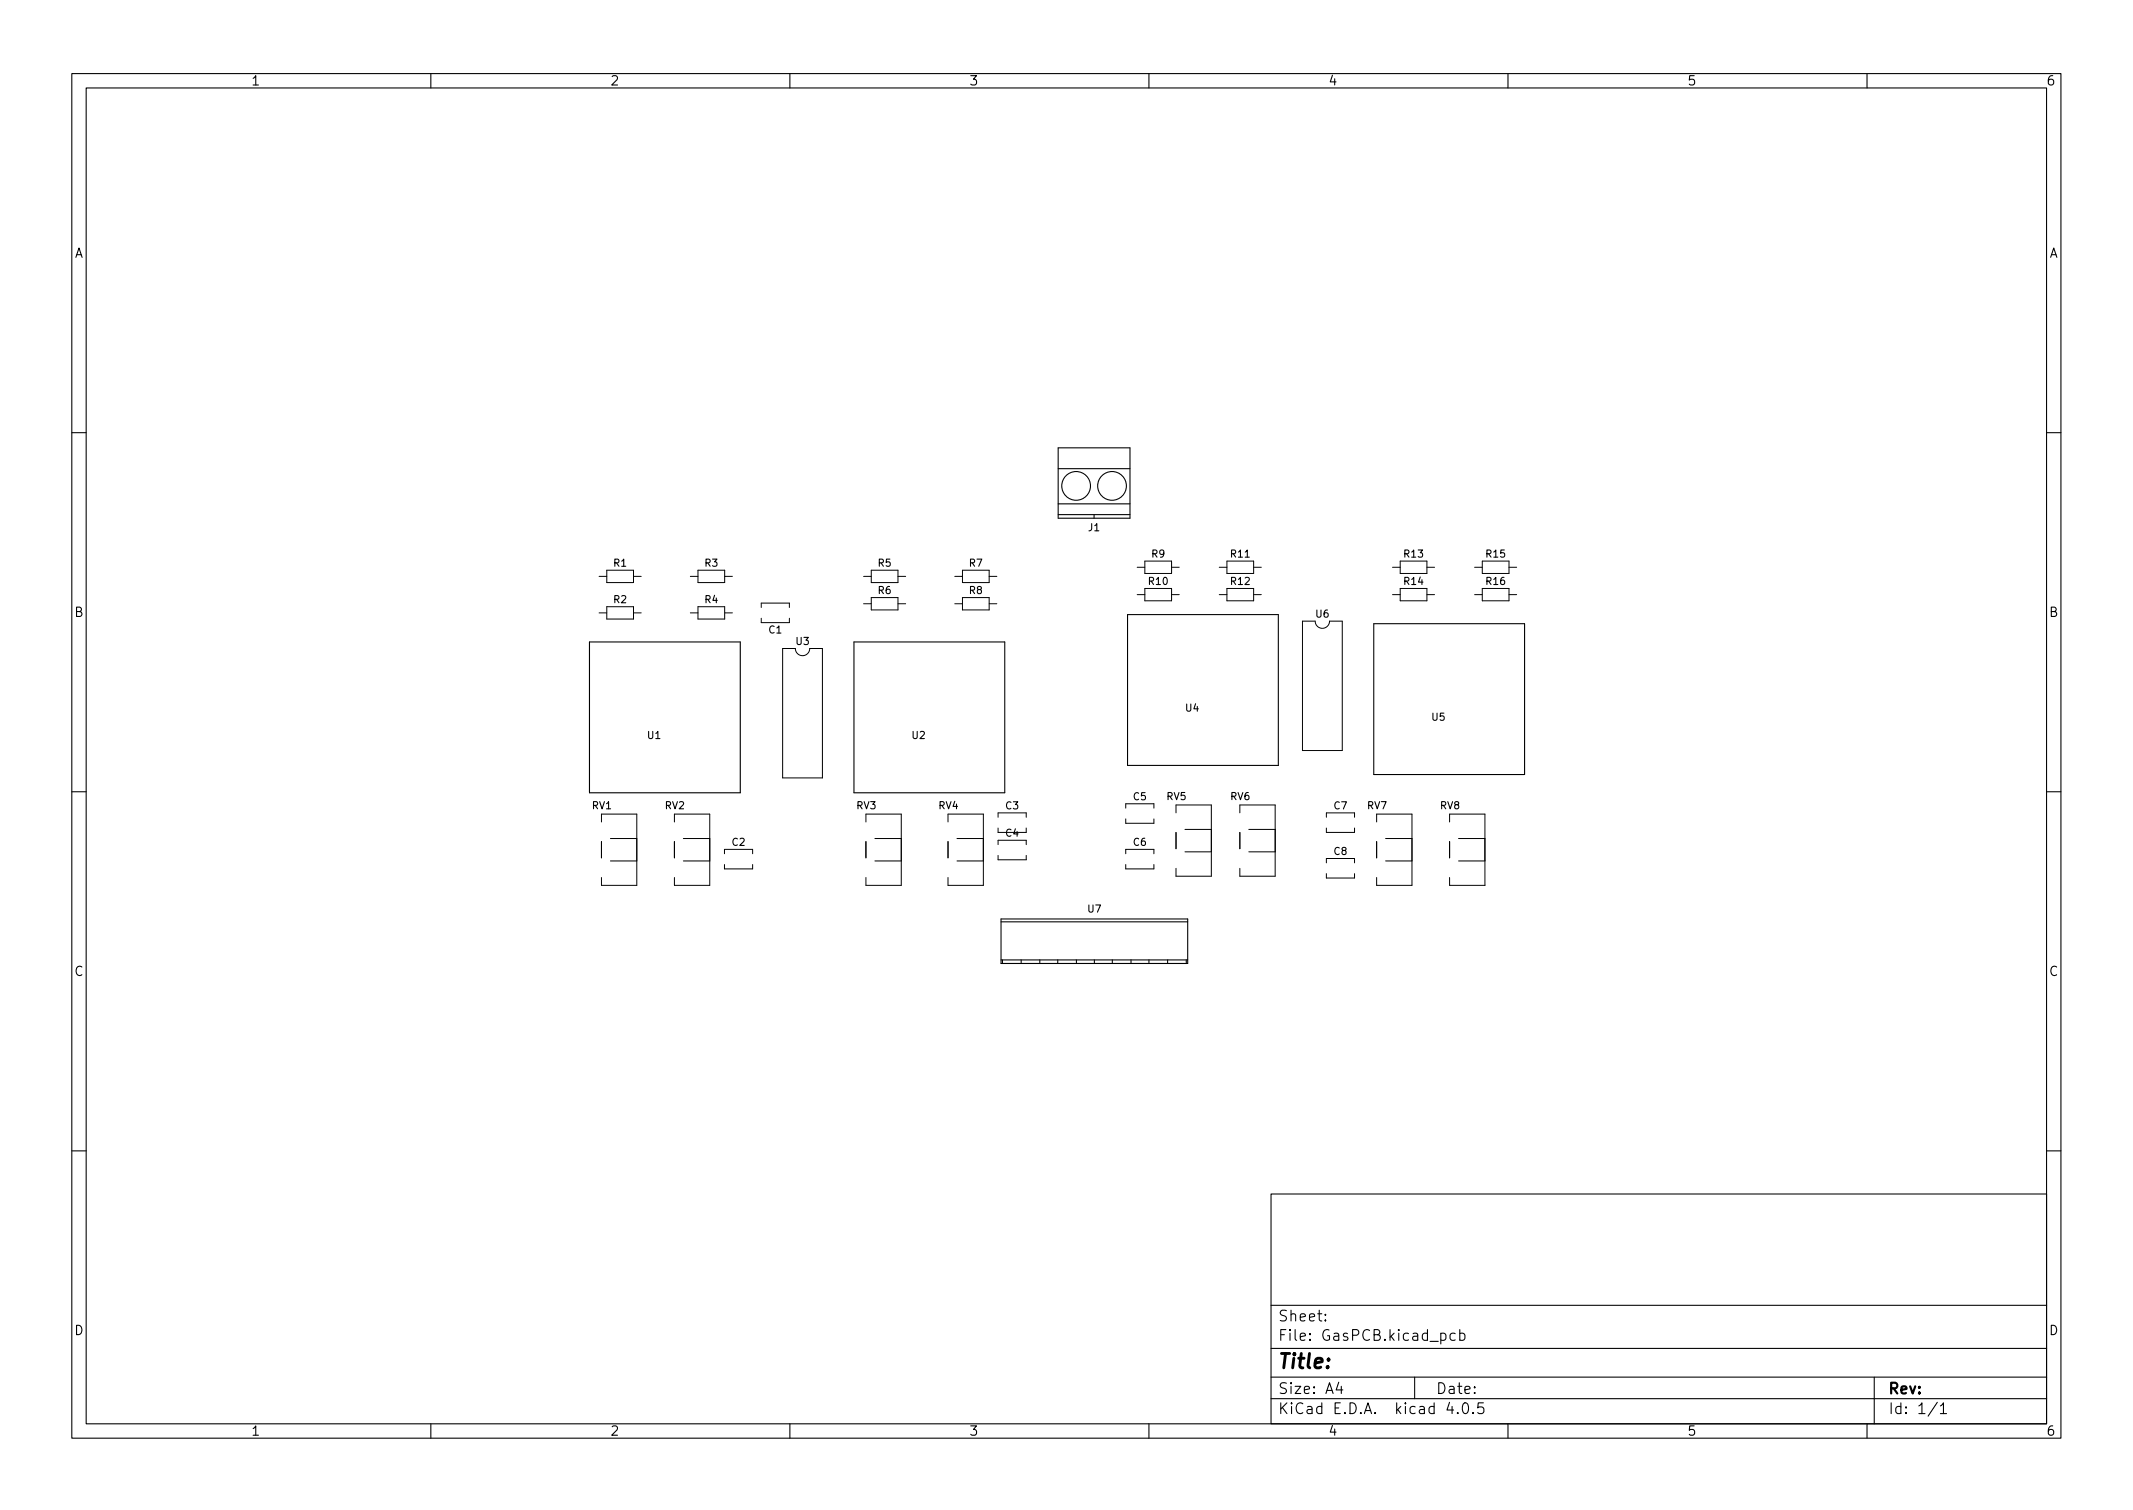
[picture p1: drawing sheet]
<svg xmlns="http://www.w3.org/2000/svg" width="297mm" height="210mm" viewBox="0 0 297 210" stroke-linecap="round" stroke-linejoin="round" font-family="sans-serif">
<defs><g id="words">
<text font-size="2.8" x="178" y="190.6">Title:</text>
<g font-size="2.1">
<text x="178" y="184">Sheet:</text>
<text x="178" y="186.7">File: GasPCB.kicad_pcb</text>
<text x="178" y="196.9">KiCad E.D.A. kicad 4.0.5</text>
<text x="178" y="194.1">Size: A4</text>
<text x="200" y="194.1">Date:</text>
<text x="263" y="194.1">Rev:</text>
<text x="263" y="196.9">Id: 1/1</text>
</g>
<g font-size="1.8">
<text x="35" y="11.9">1</text>
<text x="85" y="11.9">2</text>
<text x="135" y="11.9">3</text>
<text x="185" y="11.9">4</text>
<text x="235" y="11.9">5</text>
<text x="285" y="11.9">6</text>
<text x="10.3" y="35.9">A</text>
<text x="285.3" y="35.9">A</text>
<text x="10.3" y="85.9">B</text>
<text x="285.3" y="85.9">B</text>
<text x="10.3" y="135.9">C</text>
<text x="285.3" y="135.9">C</text>
<text x="10.3" y="185.9">D</text>
<text x="285.3" y="185.9">D</text>
<text x="35" y="199.9">1</text>
<text x="85" y="199.9">2</text>
<text x="135" y="199.9">3</text>
<text x="185" y="199.9">4</text>
<text x="235" y="199.9">5</text>
<text x="285" y="199.9">6</text>
</g>
<g font-size="1.4">
<text x="151.6" y="74">J1</text>
<text x="160.4" y="77.6">R9</text>
<text x="171.4" y="77.6">R11</text>
<text x="195.6" y="77.6">R13</text>
<text x="207" y="77.6">R15</text>
<text x="85.5" y="78.9">R1</text>
<text x="85.5" y="84">R2</text>
<text x="98.2" y="78.9">R3</text>
<text x="98.2" y="84">R4</text>
<text x="122.3" y="78.9">R5</text>
<text x="122.3" y="82.7">R6</text>
<text x="135" y="78.9">R7</text>
<text x="135" y="82.7">R8</text>
<text x="160" y="81.4">R10</text>
<text x="171.4" y="81.4">R12</text>
<text x="195.6" y="81.4">R14</text>
<text x="207" y="81.4">R16</text>
<text x="107.1" y="88.2">C1</text>
<text x="110.9" y="89.8">U3</text>
<text x="183.3" y="86">U6</text>
<text x="165.1" y="99.1">U4</text>
<text x="199.4" y="100.3">U5</text>
<text x="90.2" y="102.9">U1</text>
<text x="127" y="102.9">U2</text>
<text x="82.5" y="112.7">RV1</text>
<text x="92.6" y="112.7">RV2</text>
<text x="119.3" y="112.7">RV3</text>
<text x="130.7" y="112.7">RV4</text>
<text x="140.1" y="112.7">C3</text>
<text x="157.8" y="111.4">C5</text>
<text x="162.5" y="111.4">RV5</text>
<text x="171.4" y="111.4">RV6</text>
<text x="185.8" y="112.7">C7</text>
<text x="190.4" y="112.7">RV7</text>
<text x="200.6" y="112.7">RV8</text>
<text x="102" y="117.8">C2</text>
<text x="140.1" y="116.5">C4</text>
<text x="157.8" y="117.8">C6</text>
<text x="185.8" y="119">C8</text>
<text x="151.5" y="127.1">U7</text>
</g>
</g></defs>
<g fill="none" stroke="#000" stroke-width=".15">
<path d="M10 10.2h277v190.1h-277zM12 12.2h273v186.1h-273zM60 10.2v2M110 10.2v2M160 10.2v2M210 10.2v2M260 10.2v2M10 60.2h2M147.4 70.2h10M147.4 65.3h10M147.4 71.7h10M147.4 62.4h10v9.8h-10z"/>
<path d="M152.4 71.7v.5M285 60.2h2M82.1 89.4h21v21h-21zM118.9 89.4h21v21h-21zM157 85.6h21v21h-21zM191.3 86.8h21v21h-21zM10 110.2h2M285 110.2h2M139.4 128.4h26M139.4 128h26v6.2h-26zM139.4 133.7h26M139.6 133.7v.5"/>
<path d="M142.2 133.7v.5M144.8 133.7v.5M147.3 133.7v.5M149.9 133.7v.5M152.4 133.7v.5M154.9 133.7v.5M157.5 133.7v.5M160 133.7v.5M162.6 133.7v.5M165.2 133.7v.5M10 160.2h2M177 166.3h108v32h-108z"/>
<path d="M285 160.2h2M60 198.3v2M110 198.3v2M160 198.3v2M177 194.8h108M177 191.8h108M177 187.8h108M177 181.8h108M184.6 183.8v.1h-.1l.1-.1v.1M184.6 183v.1h-.1l.1-.1v.1M186.4 192.5l-.3 1h.9M186.8 193v1"/>
<path d="M197 191.8v3M200.6 185.7l.5-.1 .3 .3v.4l-.2 .3h-.1h-.5M201.9 195.3l-.4 1h.9M202.6 185.7l-.4-.1-.3 .3v.4l.2 .3h.1h.4M203 196.7l.1 .1h-.1h-.1l.1-.1v.1M203.3 185.7l.4-.1 .3 .3v.4l-.1 .3h-.2h-.4M203.3 185.1v1.5M203.9 195.4a.36 .36 0 0 1 .5 .2 .77 .77 0 0 1-.4 1.2 1 1 0 0 1-.1-1.4zM205.1 196.7l.1 .1h-.1v-.1v.1M206.6 195.3h-.7l-.1 .7 .2-.1 .5 .1 .1 .2v.5l-.2 .1h-.4l-.2-.1M210 198.3v2M260 198.3v2"/>
<path d="M261 191.8v6.5M269.8 195.3l-1.3 1.9M270.2 195.8l.4-.5v1.5M270.2 196.8h.9"/>
<circle cx="149.9" cy="67.7" r="2"/>
<circle cx="154.9" cy="67.7" r="2"/>
</g>
<g fill="none" stroke="#000" stroke-width=".14">
<path d="M84.5 79.4h3.7v1.7h-3.7zM97.2 79.4h3.7v1.7h-3.7zM121.3 79.4h3.8v1.7h-3.8zM134 79.4h3.8v1.7h-3.8zM158.4 79h1M159.4 78.1h3.8v1.7h-3.8zM163.2 79h1M169.8 79h1.1M170.9 78.1h3.7v1.7h-3.7zM174.6 79h1M193.9 79h1.1M195 78.1h3.7v1.7h-3.7z"/>
<path d="M198.7 79h1.1M205.4 79h1M206.4 78.1h3.7v1.7h-3.7zM210.1 79h1.1M83.4 80.3h1.1M83.4 85.3h1.1M84.5 84.5h3.7v1.7h-3.7zM88.2 80.3h1.1M88.2 85.3h1.1M96.1 80.3h1.1M96.1 85.3h1.1M97.2 84.5h3.7v1.7h-3.7z"/>
<path d="M100.9 80.3h1.1M100.9 85.3h1.1M106 86.1v.6h3.9v-.6M106 84.6v-.6h3.9v.6M109 90.3h1.8a1 1 0 0 0 1 1 1 1 0 0 0 1-1h1.7v18h-5.5zM120.3 80.3h1M120.3 84.1h1M121.3 83.2h3.8v1.7h-3.8zM125.1 80.3h1M125.1 84.1h1M133 80.3h1M133 84.1h1"/>
<path d="M134 83.2h3.8v1.7h-3.8zM137.8 80.3h1M137.8 84.1h1M158.4 82.8h1M159.4 81.9h3.8v1.8h-3.8zM163.2 82.8h1M169.8 82.8h1.1M170.9 81.9h3.7v1.8h-3.7zM174.6 82.8h1M181.4 86.5h1.7a1 1 0 0 0 1 1 1 1 0 0 0 1.1-1h1.7v18h-5.5zM193.9 82.8h1.1M195 81.9h3.7v1.8h-3.7z"/>
<path d="M198.7 82.8h1.1M205.4 82.8h1M206.4 81.9h3.7v1.8h-3.7zM210.1 82.8h1.1M83.8 114.5v-1.1h4.9v9.9h-4.9v-1.1M83.8 117.2v2.3M85 116.8h3.7M85 119.9h3.7M93.9 114.5v-1.1h4.9v9.9h-4.9v-1.1M93.9 117.2v2.3M95.2 116.8h3.6M95.2 119.9h3.6"/>
<path d="M100.9 118.9v-.6h3.9v.6M120.6 114.5v-1.1h4.9v9.9h-4.9v-1.1M120.6 117.2v2.3M121.8 116.8h3.7M121.8 119.9h3.7M132 114.5v-1.1h4.9v9.9h-4.9v-1.1M132 117.2v2.3M133.3 116.8h3.6M133.3 119.9h3.6M139 113.8v-.6h3.9v.6M139 115.3v.6h3.9v-.6M139 117.6v-.6h3.9v.6"/>
<path d="M139 119.1v.6h3.9v-.6M156.8 118.9v-.6h3.9v.6M156.8 112.5v-.6h3.9v.6M156.8 114v.6h3.9v-.6M163.8 113.2v-1.1h4.9v9.9h-4.9v-1.1M163.8 115.9v2.3M165 115.5h3.7M165 118.6h3.7M172.7 113.2v-1.1h4.9v9.9h-4.9v-1.1M172.7 115.9v2.3M173.9 115.5h3.7M173.9 118.6h3.7"/>
<path d="M184.7 113.8v-.6h3.9v.6M184.7 115.3v.6h3.9v-.6M191.7 114.5v-1.1h4.9v9.9h-4.9v-1.1M191.7 117.2v2.3M193 116.8h3.6M193 119.9h3.6M201.9 114.5v-1.1h4.9v9.9h-4.9v-1.1M201.9 117.2v2.3M203.1 116.8h3.7M203.1 119.9h3.7M100.9 120.4v.6h3.9v-.6M156.8 120.4v.6h3.9v-.6"/>
<path d="M184.7 120.1v-.6h3.9v.6M184.7 121.6v.7h3.9v-.7"/>
</g>
<use href="#words"/>
</svg>
